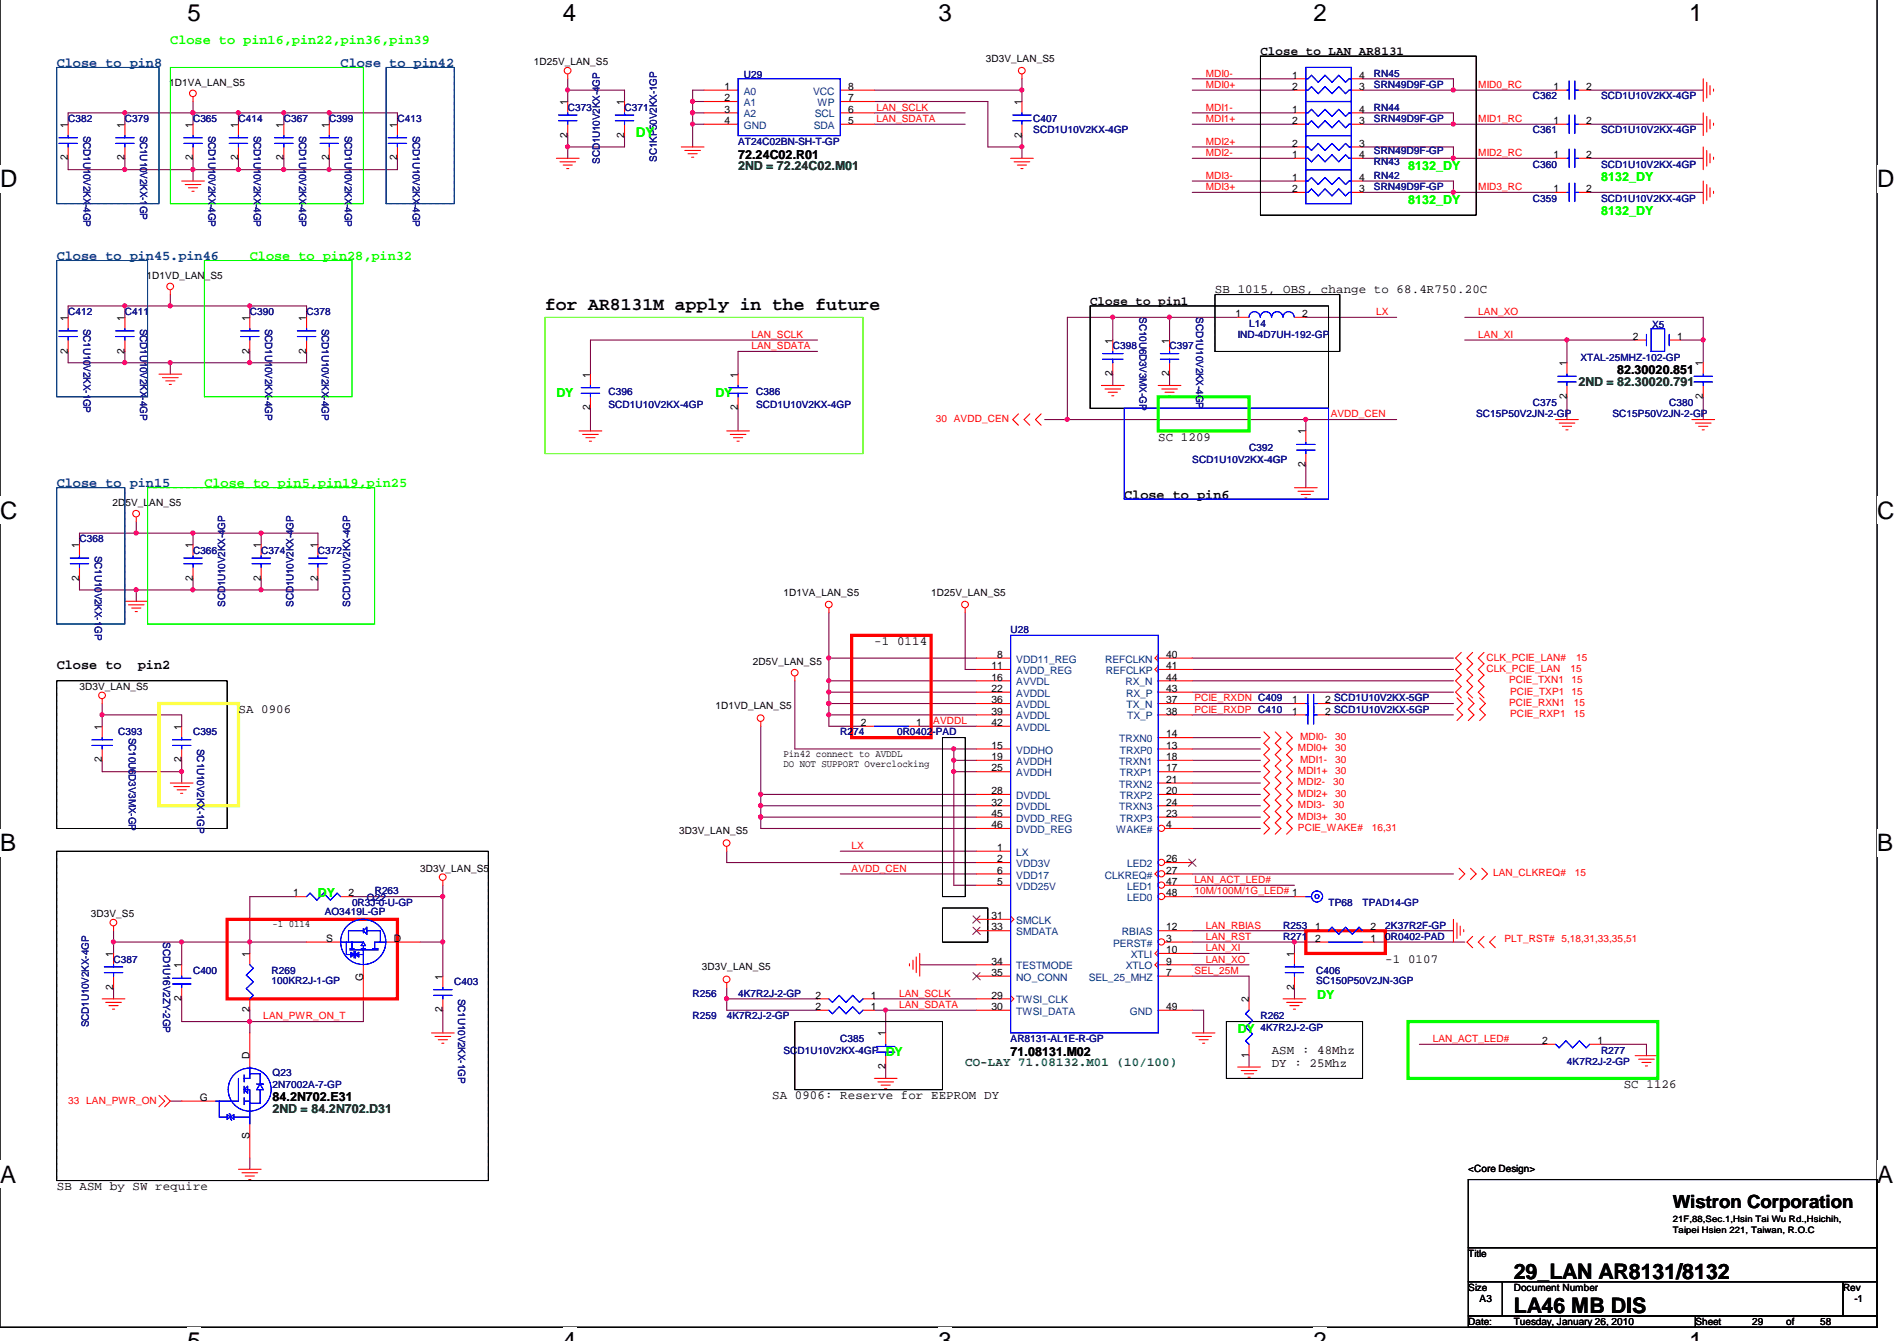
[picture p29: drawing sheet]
<svg xmlns="http://www.w3.org/2000/svg" width="297mm" height="210mm" viewBox="0 0 297 210" stroke-linecap="round" stroke-linejoin="round" font-family="sans-serif">
<defs><g id="words">
<g font-size="3.8">
<text x="29.4" y="3.3">5</text>
<text x="88.1" y="3.3">4</text>
<text x="146.9" y="3.3">3</text>
<text x="205.7" y="3.3">2</text>
<text x="264.5" y="3.3">1</text>
<text x="0" y="29.2">D</text>
<text x="293.9" y="29.2">D</text>
<text x="0" y="81.2">C</text>
<text x="293.9" y="81.2">C</text>
<text x="0" y="133.2">B</text>
<text x="293.9" y="133.2">B</text>
<text x="0" y="185.1">A</text>
<text x="293.9" y="185.1">A</text>
</g>
<g font-size="3.3">
<text x="237" y="200.2">29_LAN AR8131/8132</text>
<text x="237" y="205.5">LA46 MB DIS</text>
</g>
<g font-size="2.8">
<text x="85.3" y="48.5">for AR8131M apply in the future</text>
<text x="261.9" y="189">Wistron Corporation</text>
</g>
<g font-size="2.1" fill="#004080">
<text x="8.9" y="10.5">Close to pin8</text>
<text x="53.3" y="10.5">Close to pin42</text>
<text x="8.9" y="40.7">Close to pin45.pin46</text>
<text x="8.9" y="76.3">Close to pin15</text>
</g>
<g font-size="2.1" fill="#0f0">
<text x="26.7" y="7">Close to pin16,pin22,pin36,pin39</text>
<text x="99.6" y="21.4">DY</text>
<text x="39.1" y="40.7">Close to pin28,pin32</text>
<text x="32" y="76.3">Close to pin5,pin19,pin25</text>
</g>
<g font-size="2.1">
<text x="176" y="78.1">Close to pin6</text>
<text x="8.9" y="104.7">Close to</text>
<text x="21.6" y="104.7">pin2</text>
</g>
<g font-size="1.9">
<text x="197.4" y="8.6">Close to LAN_AR8131</text>
<text x="115.6" y="24.8">72.24C02.R01</text>
<text x="170.7" y="47.7">Close to pin1</text>
<text x="190.2" y="45.9">SB 1015, OBS, change to 68.4R750.20C</text>
<text x="253.2" y="58.6">82.30020.851</text>
<text x="181.4" y="69">SC 1209</text>
<text x="136.9" y="101">-1 0114</text>
<text x="37.3" y="111.6">SA 0906</text>
<text x="216.9" y="150.8">-1 0107</text>
<text x="158.2" y="165.3">71.08131.M02</text>
<text x="199.1" y="165">ASM : 48Mhz</text>
<text x="199.1" y="167.1">DY : 25Mhz</text>
<text x="42.7" y="172.4">84.2N702.E31</text>
<text x="120.9" y="172.1">SA 0906: Reserve for EEPROM DY</text>
<text x="254.3" y="170.3">SC 1126</text>
<text x="8.9" y="186.3">SB ASM by SW require</text>
</g>
<g font-size="1.9" fill="#008000">
<text x="115.6" y="26.6">2ND = 72.24C02.M01</text>
<text x="247.1" y="60.4">2ND = 82.30020.791</text>
<text x="151.1" y="166.8">CO-LAY 71.08132.M01 (10/100)</text>
<text x="42.7" y="174.2">2ND = 84.2N702.D31</text>
</g>
<g font-size="1.9" fill="#0f0">
<text x="220.5" y="26.6">8132_DY</text>
<text x="250.7" y="28.4">8132_DY</text>
<text x="220.5" y="31.9">8132_DY</text>
<text x="250.7" y="33.7">8132_DY</text>
<text x="87.1" y="62.2">DY</text>
<text x="112" y="62.2">DY</text>
<text x="49.8" y="140.4">DY</text>
<text x="193.8" y="161.7">DY</text>
<text x="206.2" y="156.4">DY</text>
<text x="138.7" y="165.3">DY</text>
</g>
<g font-size="1.6">
<text x="83.6" y="10.2">1D25V_LAN_S5</text>
<text x="154.3" y="9.7">3D3V_LAN_S5</text>
<text x="26.5" y="13.4">1D1VA_LAN_S5</text>
<text x="88.9" y="16.4" transform="rotate(-90 88.9 16.4)">1</text>
<text x="97.7" y="16.4" transform="rotate(-90 97.7 16.4)">1</text>
<text x="113.5" y="14.1">1</text>
<text x="113.5" y="15.8">2</text>
<text x="113.5" y="17.6">3</text>
<text x="132.8" y="17.6">6</text>
<text x="132.8" y="15.8">7</text>
<text x="132.8" y="14.1">8</text>
<text x="160" y="16.4" transform="rotate(-90 160 16.4)">1</text>
<text x="202.4" y="12.3">1</text>
<text x="202.4" y="14.1">2</text>
<text x="202.4" y="17.6">1</text>
<text x="212.8" y="14.1">3</text>
<text x="212.8" y="12.3">4</text>
<text x="212.8" y="17.6">4</text>
<text x="243.2" y="14.1">1</text>
<text x="248.4" y="14.1">2</text>
<text x="10.6" y="20" transform="rotate(-90 10.6 20)">1</text>
<text x="19.5" y="20" transform="rotate(-90 19.5 20)">1</text>
<text x="30.2" y="20" transform="rotate(-90 30.2 20)">1</text>
<text x="37.3" y="20" transform="rotate(-90 37.3 20)">1</text>
<text x="44.4" y="20" transform="rotate(-90 44.4 20)">1</text>
<text x="51.5" y="20" transform="rotate(-90 51.5 20)">1</text>
<text x="62.2" y="20" transform="rotate(-90 62.2 20)">1</text>
<text x="88.9" y="21.6" transform="rotate(-90 88.9 21.6)">2</text>
<text x="97.7" y="21.6" transform="rotate(-90 97.7 21.6)">2</text>
<text x="113.5" y="19.4">4</text>
<text x="132.8" y="19.4">5</text>
<text x="160" y="21.6" transform="rotate(-90 160 21.6)">2</text>
<text x="202.4" y="19.4">2</text>
<text x="202.4" y="23">2</text>
<text x="212.8" y="19.4">3</text>
<text x="212.8" y="23">3</text>
<text x="243.2" y="19.4">1</text>
<text x="248.4" y="19.4">2</text>
<text x="10.6" y="25.1" transform="rotate(-90 10.6 25.1)">2</text>
<text x="19.5" y="25.1" transform="rotate(-90 19.5 25.1)">2</text>
<text x="30.2" y="25.1" transform="rotate(-90 30.2 25.1)">2</text>
<text x="37.3" y="25.1" transform="rotate(-90 37.3 25.1)">2</text>
<text x="44.4" y="25.1" transform="rotate(-90 44.4 25.1)">2</text>
<text x="51.5" y="25.1" transform="rotate(-90 51.5 25.1)">2</text>
<text x="62.2" y="25.1" transform="rotate(-90 62.2 25.1)">2</text>
<text x="202.4" y="28.3">1</text>
<text x="202.4" y="24.7">1</text>
<text x="212.8" y="28.3">4</text>
<text x="212.8" y="24.7">4</text>
<text x="243.2" y="24.7">1</text>
<text x="248.4" y="24.7">2</text>
<text x="202.4" y="30.1">2</text>
<text x="212.8" y="30.1">3</text>
<text x="243.2" y="30.1">1</text>
<text x="248.4" y="30.1">2</text>
<text x="22.9" y="43.7">1D1VD_LAN_S5</text>
<text x="10.6" y="50.2" transform="rotate(-90 10.6 50.2)">1</text>
<text x="19.5" y="50.2" transform="rotate(-90 19.5 50.2)">1</text>
<text x="39.1" y="50.2" transform="rotate(-90 39.1 50.2)">1</text>
<text x="48" y="50.2" transform="rotate(-90 48 50.2)">1</text>
<text x="174.2" y="53.8" transform="rotate(-90 174.2 53.8)">1</text>
<text x="183.1" y="53.8" transform="rotate(-90 183.1 53.8)">1</text>
<text x="193.5" y="49.6">1</text>
<text x="203.9" y="49.6">2</text>
<text x="255.7" y="53.2">2</text>
<text x="262.6" y="53.2">1</text>
<text x="10.6" y="55.3" transform="rotate(-90 10.6 55.3)">2</text>
<text x="19.5" y="55.3" transform="rotate(-90 19.5 55.3)">2</text>
<text x="39.1" y="55.3" transform="rotate(-90 39.1 55.3)">2</text>
<text x="48" y="55.3" transform="rotate(-90 48 55.3)">2</text>
<text x="92.4" y="59.1" transform="rotate(-90 92.4 59.1)">1</text>
<text x="115.5" y="59.1" transform="rotate(-90 115.5 59.1)">1</text>
<text x="174.2" y="58.9" transform="rotate(-90 174.2 58.9)">2</text>
<text x="183.1" y="58.9" transform="rotate(-90 183.1 58.9)">2</text>
<text x="245.3" y="57.3" transform="rotate(-90 245.3 57.3)">1</text>
<text x="266.7" y="57.3" transform="rotate(-90 266.7 57.3)">1</text>
<text x="92.4" y="64.2" transform="rotate(-90 92.4 64.2)">2</text>
<text x="115.5" y="64.2" transform="rotate(-90 115.5 64.2)">2</text>
<text x="245.3" y="62.5" transform="rotate(-90 245.3 62.5)">2</text>
<text x="266.7" y="62.5" transform="rotate(-90 266.7 62.5)">2</text>
<text x="204.4" y="68" transform="rotate(-90 204.4 68)">1</text>
<text x="204.4" y="73.1" transform="rotate(-90 204.4 73.1)">2</text>
<text x="17.6" y="79.2">2D5V_LAN_S5</text>
<text x="12.4" y="85.8" transform="rotate(-90 12.4 85.8)">1</text>
<text x="30.2" y="85.8" transform="rotate(-90 30.2 85.8)">1</text>
<text x="40.9" y="85.8" transform="rotate(-90 40.9 85.8)">1</text>
<text x="49.7" y="85.8" transform="rotate(-90 49.7 85.8)">1</text>
<text x="12.4" y="90.9" transform="rotate(-90 12.4 90.9)">2</text>
<text x="30.2" y="90.9" transform="rotate(-90 30.2 90.9)">2</text>
<text x="40.9" y="90.9" transform="rotate(-90 40.9 90.9)">2</text>
<text x="49.7" y="90.9" transform="rotate(-90 49.7 90.9)">2</text>
<text x="122.7" y="93.2">1D1VA_LAN_S5</text>
<text x="145.8" y="93.2">1D25V_LAN_S5</text>
<text x="117.9" y="104.1">2D5V_LAN_S5</text>
<text x="155.2" y="104.7">11</text>
<text x="155.2" y="106.5">16</text>
<text x="156.1" y="103">8</text>
<text x="182.6" y="103">40</text>
<text x="182.6" y="104.7">41</text>
<text x="182.6" y="106.5">44</text>
<text x="12.4" y="108">3D3V_LAN_S5</text>
<text x="112" y="111">1D1VD_LAN_S5</text>
<text x="134.8" y="113.6">2</text>
<text x="143.5" y="113.6">1</text>
<text x="155.2" y="108.3">22</text>
<text x="155.2" y="110.1">36</text>
<text x="155.2" y="111.9">39</text>
<text x="155.2" y="113.6">42</text>
<text x="182.6" y="108.3">43</text>
<text x="182.6" y="110.1">37</text>
<text x="182.6" y="111.9">38</text>
<text x="202.4" y="110.1">1</text>
<text x="202.4" y="111.9">1</text>
<text x="207.5" y="110.1">2 SCD1U10V2KX-5GP</text>
<text x="207.5" y="111.9">2 SCD1U10V2KX</text>
<text x="16" y="119.4" transform="rotate(-90 16 119.4)">2</text>
<text x="16" y="114.2" transform="rotate(-90 16 114.2)">1</text>
<text x="28.4" y="119.4" transform="rotate(-90 28.4 119.4)">2</text>
<text x="28.4" y="114.2" transform="rotate(-90 28.4 114.2)">1</text>
<text x="122.7" y="118.5">Pin42 connect to AVDDL</text>
<text x="155.2" y="117.2">15</text>
<text x="155.2" y="119">19</text>
<text x="182.6" y="115.4">14</text>
<text x="182.6" y="117.2">13</text>
<text x="182.6" y="119">18</text>
<text x="122.7" y="120.1">DO NOT SUPPORT Overclocking</text>
<text x="155.2" y="120.7">25</text>
<text x="155.2" y="124.3">28</text>
<text x="182.6" y="120.7">17</text>
<text x="182.6" y="122.5">21</text>
<text x="182.6" y="124.3">20</text>
<text x="106.3" y="130.6">3D3V_LAN_S5</text>
<text x="155.2" y="126.1">32</text>
<text x="155.2" y="127.9">45</text>
<text x="155.2" y="129.6">46</text>
<text x="182.6" y="126.1">24</text>
<text x="182.6" y="127.9">23</text>
<text x="182.6" y="129.6">4</text>
<text x="65.8" y="136.5">3D3V_LAN_S5</text>
<text x="156.1" y="133.2">1</text>
<text x="156.1" y="135">2</text>
<text x="156.1" y="136.8">6</text>
<text x="182.6" y="135">26</text>
<text x="182.6" y="136.8">27</text>
<text x="14.2" y="143.6">3D3V_S5</text>
<text x="45.9" y="140.3">1</text>
<text x="54.6" y="140.3">2</text>
<text x="155.2" y="143.9">31</text>
<text x="156.1" y="138.5">5</text>
<text x="182.6" y="138.5">47</text>
<text x="182.6" y="140.3">48</text>
<text x="17.7" y="149.8" transform="rotate(-90 17.7 149.8)">1</text>
<text x="39.1" y="149.8" transform="rotate(-90 39.1 149.8)">1</text>
<text x="42.7" y="145.1">-1 0114</text>
<text x="51.1" y="147.4">S</text>
<text x="61.7" y="147.4">D</text>
<text x="155.2" y="145.6">33</text>
<text x="182.6" y="145.6">12</text>
<text x="182.6" y="147.4">3</text>
<text x="182.6" y="149.2">10</text>
<text x="202.6" y="149.8" transform="rotate(-90 202.6 149.8)">1</text>
<text x="205.9" y="145.6">1</text>
<text x="205.9" y="147.4">2</text>
<text x="214.6" y="145.6">2</text>
<text x="214.6" y="147.4">1</text>
<text x="17.7" y="154.9" transform="rotate(-90 17.7 154.9)">2</text>
<text x="28.4" y="151.6" transform="rotate(-90 28.4 151.6)">1</text>
<text x="56.9" y="153.5" transform="rotate(-90 56.9 153.5)">G</text>
<text x="69.3" y="153.3" transform="rotate(-90 69.3 153.3)">1</text>
<text x="109.9" y="151.9">3D3V_LAN_S5</text>
<text x="155.2" y="151">34</text>
<text x="155.2" y="152.8">35</text>
<text x="182.6" y="151">9</text>
<text x="182.6" y="152.8">7</text>
<text x="202.6" y="154.9" transform="rotate(-90 202.6 154.9)">2</text>
<text x="28.4" y="156.7" transform="rotate(-90 28.4 156.7)">2</text>
<text x="39.1" y="158.5" transform="rotate(-90 39.1 158.5)">2</text>
<text x="69.3" y="158.5" transform="rotate(-90 69.3 158.5)">2</text>
<text x="127.7" y="158.1">2</text>
<text x="127.7" y="156.3">2</text>
<text x="136.4" y="158.1">1</text>
<text x="136.4" y="156.3">1</text>
<text x="155.2" y="156.3">29</text>
<text x="155.2" y="158.1">30</text>
<text x="182.6" y="158.1">49</text>
<text x="195.5" y="156.9" transform="rotate(-90 195.5 156.9)">2</text>
<text x="39.1" y="165.8" transform="rotate(-90 39.1 165.8)">D</text>
<text x="138.6" y="167.4" transform="rotate(-90 138.6 167.4)">2</text>
<text x="138.6" y="162.2" transform="rotate(-90 138.6 162.2)">1</text>
<text x="195.5" y="165.6" transform="rotate(-90 195.5 165.6)">1</text>
<text x="241.5" y="163.4">2</text>
<text x="250.1" y="163.4">1</text>
<text x="31.3" y="172.3">G</text>
<text x="39.1" y="178.2" transform="rotate(-90 39.1 178.2)">S</text>
<text x="229.9" y="183.4">&lt;Core Design&gt;</text>
<text x="229.9" y="196.7">Title</text>
<text x="229.9" y="202.1">Size</text>
<text x="231.7" y="203.8">A3</text>
<text x="237" y="202.1">Document Number</text>
<text x="288.6" y="202.1">Rev</text>
<text x="290.4" y="203.8">-1</text>
<text x="229.9" y="207.4">Date:</text>
<text x="237" y="207.4">Tuesday, January 26, 2010</text>
<text x="265.5" y="207.4">Sheet</text>
<text x="274.4" y="207.4">29</text>
<text x="279.7" y="207.4">of</text>
<text x="285" y="207.4">58</text>
</g>
<g font-size="1.6" fill="#f00">
<text x="188.8" y="12">MDI0-</text>
<text x="137.2" y="17.3">LAN_SCLK</text>
<text x="188.8" y="13.8">MDI0+</text>
<text x="188.8" y="17.3">MDI1-</text>
<text x="231.5" y="13.8">MID0_RC</text>
<text x="137.2" y="19.1">LAN_SDATA</text>
<text x="188.8" y="19.1">MDI1+</text>
<text x="188.8" y="22.7">MDI2+</text>
<text x="231.5" y="19.1">MID1_RC</text>
<text x="188.8" y="29.8">MDI3+</text>
<text x="188.8" y="28">MDI3-</text>
<text x="188.8" y="24.4">MDI2-</text>
<text x="231.5" y="24.4">MID2_RC</text>
<text x="231.5" y="29.8">MID3_RC</text>
<text x="117.7" y="52.9">LAN_SCLK</text>
<text x="215.5" y="49.3">LX</text>
<text x="231.5" y="49.3">LAN_XO</text>
<text x="231.5" y="52.9">LAN_XI</text>
<text x="117.7" y="54.7">LAN_SDATA</text>
<text x="208.4" y="65.3">AVDD_CEN</text>
<text x="146.5" y="66.1">30 AVDD_CEN</text>
<text x="232.7" y="105.2">CLK_PCIE_LAN</text>
<text x="232.7" y="103.4">CLK_PCIE_LAN#</text>
<text x="236.3" y="106.9">PCIE_TXN1</text>
<text x="245.9" y="105.2">15</text>
<text x="246.1" y="106.9">15</text>
<text x="246.8" y="103.4">15</text>
<text x="146.1" y="113.3">AVDDL</text>
<text x="187" y="109.8">PCIE_RXDN C409</text>
<text x="187" y="111.6">PCIE_RXDP C410</text>
<text x="236.3" y="110.5">PCIE_RXN1</text>
<text x="236.5" y="108.7">PCIE_TXP1</text>
<text x="236.5" y="112.3">PCIE_RXP1</text>
<text x="246.1" y="108.7">15</text>
<text x="246.4" y="110.5">15</text>
<text x="246.4" y="112.3">15</text>
<text x="203.2" y="117.6">MDI0+</text>
<text x="203.6" y="115.8">MDI0-</text>
<text x="203.6" y="119.4">MDI1-</text>
<text x="209.1" y="117.6">30</text>
<text x="209.1" y="115.8">30</text>
<text x="209.1" y="119.4">30</text>
<text x="203.2" y="124.7">MDI2+</text>
<text x="203.2" y="123">MDI2-</text>
<text x="203.2" y="121.2">MDI1+</text>
<text x="208.8" y="123">30</text>
<text x="209.1" y="124.7">30</text>
<text x="209.1" y="121.2">30</text>
<text x="203.2" y="128.3">MDI3+</text>
<text x="203.2" y="126.5">MDI3-</text>
<text x="203.2" y="130.1">PCIE_WAKE#</text>
<text x="208.7" y="126.5">30</text>
<text x="209.1" y="128.3">30</text>
<text x="214.8" y="130.1">16,31</text>
<text x="133.3" y="136.5">AVDD_CEN</text>
<text x="133.3" y="132.9">LX</text>
<text x="233.8" y="137.2">LAN_CLKREQ#</text>
<text x="246.6" y="137.2">15</text>
<text x="187" y="138.2">LAN_ACT_LED#</text>
<text x="187" y="140">10M/100M/1G_LED# 1</text>
<text x="188.8" y="145.3">LAN_RBIAS</text>
<text x="188.8" y="147.1">LAN_RST</text>
<text x="188.8" y="148.9">LAN_XI</text>
<text x="235.6" y="147.5">PLT_RST# 5,18,31,33,35,51</text>
<text x="187" y="152.5">SEL_25M</text>
<text x="188.8" y="150.7">LAN_XO</text>
<text x="41.2" y="159.6">LAN_PWR_ON_T</text>
<text x="140.8" y="157.8">LAN_SDATA</text>
<text x="140.8" y="156">LAN_SCLK</text>
<text x="224.4" y="163.1">LAN_ACT_LED#</text>
<text x="10.7" y="172.7">33 LAN_PWR_ON</text>
</g>
<g font-size="1.6" fill="#000080">
<text x="215.1" y="12">RN45</text>
<text x="88.9" y="17.3">C373</text>
<text x="97.8" y="17.3">C371</text>
<text x="116.5" y="12.2">U29</text>
<text x="215.1" y="13.8">SRN49D9F-GP</text>
<text x="215.1" y="17.3">RN44</text>
<text x="240" y="15.6">C362</text>
<text x="250.7" y="15.6">SCD1U10V2KX-4GP</text>
<text x="250.7" y="15.6">SCD1U10V2KX</text>
<text x="10.7" y="19.1">C382</text>
<text x="13.1" y="21.2" transform="rotate(90 13.1 21.2)">SCD1U10V2KX</text>
<text x="19.6" y="19.1">C379</text>
<text x="22" y="21.2" transform="rotate(90 22 21.2)">SC1U10V2KX-1</text>
<text x="30.2" y="19.1">C365</text>
<text x="32.6" y="21.2" transform="rotate(90 32.6 21.2)">SCD1U10V2KX</text>
<text x="37.3" y="19.1">C414</text>
<text x="39.8" y="21.2" transform="rotate(90 39.8 21.2)">SCD1U10V2KX</text>
<text x="44.4" y="19.1">C367</text>
<text x="46.9" y="21.2" transform="rotate(90 46.9 21.2)">SCD1U10V2KX</text>
<text x="51.6" y="19.1">C399</text>
<text x="54" y="21.2" transform="rotate(90 54 21.2)">SCD1U10V2KX</text>
<text x="62.2" y="19.1">C413</text>
<text x="64.6" y="21.2" transform="rotate(90 64.6 21.2)">SCD1U10V2KX</text>
<text x="115.6" y="22.7">AT24C02BN-SH-T-GP</text>
<text x="161.8" y="19.1">C407</text>
<text x="161.8" y="20.9">SCD1U10V2KX-4GP</text>
<text x="215.1" y="19.1">SRN49D9F-GP</text>
<text x="240" y="20.9">C361</text>
<text x="250.7" y="20.9">SCD1U10V2KX-4GP</text>
<text x="250.7" y="20.9">SCD1U10V2KX</text>
<text x="93.9" y="25.7" transform="rotate(-90 93.9 25.7)">SCD1U10V2KX-4GP</text>
<text x="102.8" y="25.3" transform="rotate(-90 102.8 25.3)">SC1KP50V2KX-1GP</text>
<text x="215.1" y="28">RN42</text>
<text x="215.1" y="29.8">SRN49D9F-GP</text>
<text x="215.1" y="25.9">RN43</text>
<text x="215.1" y="24.1">SRN49D9F-GP</text>
<text x="240" y="26.2">C360</text>
<text x="250.7" y="26.2">SCD1U10V2KX-4GP</text>
<text x="13.1" y="32" transform="rotate(90 13.1 32)">-4GP</text>
<text x="22" y="32.2" transform="rotate(90 22 32.2)">GP</text>
<text x="32.6" y="32" transform="rotate(90 32.6 32)">-4GP</text>
<text x="39.8" y="32" transform="rotate(90 39.8 32)">-4GP</text>
<text x="46.9" y="32" transform="rotate(90 46.9 32)">-4GP</text>
<text x="54" y="32" transform="rotate(90 54 32)">-4GP</text>
<text x="64.6" y="32" transform="rotate(90 64.6 32)">-4GP</text>
<text x="240" y="31.6">C359</text>
<text x="250.7" y="31.6">SCD1U10V2KX-4GP</text>
<text x="10.7" y="49.3">C412</text>
<text x="13.1" y="51.4" transform="rotate(90 13.1 51.4)">SC1U10V2KX-1</text>
<text x="19.6" y="49.3">C411</text>
<text x="22" y="51.4" transform="rotate(90 22 51.4)">SCD1U10V2KX</text>
<text x="39.1" y="49.3">C390</text>
<text x="41.5" y="51.4" transform="rotate(90 41.5 51.4)">SCD1U10V2KX</text>
<text x="48" y="49.3">C378</text>
<text x="50.4" y="51.4" transform="rotate(90 50.4 51.4)">SCD1U10V2KX</text>
<text x="178.4" y="49.7" transform="rotate(90 178.4 49.7)">SC10U6D3V3MX-GP</text>
<text x="187.3" y="49.7" transform="rotate(90 187.3 49.7)">SCD1U10V2KX-4GP</text>
<text x="193.8" y="52.9">IND-4D7UH-192-GP</text>
<text x="195.6" y="51.1">L14</text>
<text x="258.7" y="51.3">X5</text>
<text x="174.2" y="54.7">C398</text>
<text x="183.1" y="54.7">C397</text>
<text x="247.5" y="56.4">XTAL-25MHZ-102-GP</text>
<text x="13.1" y="62.4" transform="rotate(90 13.1 62.4)">GP</text>
<text x="22" y="62.2" transform="rotate(90 22 62.2)">-4GP</text>
<text x="41.5" y="62.2" transform="rotate(90 41.5 62.2)">-4GP</text>
<text x="50.4" y="62.2" transform="rotate(90 50.4 62.2)">-4GP</text>
<text x="95.3" y="61.8">C396</text>
<text x="95.3" y="63.9">SCD1U10V2KX-4GP</text>
<text x="118.4" y="61.8">C386</text>
<text x="118.4" y="63.9">SCD1U10V2KX-4GP</text>
<text x="231.1" y="65.3">SC15P50V2JN-2-GP</text>
<text x="240" y="63.6">C375</text>
<text x="252.5" y="65.3">SC15P50V2JN-2-GP</text>
<text x="261.4" y="63.6">C380</text>
<text x="195.6" y="70.7">C392</text>
<text x="186.7" y="72.4">SCD1U10V2KX-4GP</text>
<text x="12.4" y="84.9">C368</text>
<text x="14.9" y="87" transform="rotate(90 14.9 87)">SC1U10V2KX-1</text>
<text x="30.2" y="86.7">C366</text>
<text x="40.9" y="86.7">C374</text>
<text x="49.8" y="86.7">C372</text>
<text x="35.3" y="95" transform="rotate(-90 35.3 95)">SCD1U10V2KX-4GP</text>
<text x="45.9" y="95" transform="rotate(-90 45.9 95)">SCD1U10V2KX-4GP</text>
<text x="54.8" y="95" transform="rotate(-90 54.8 95)">SCD1U10V2KX-4GP</text>
<text x="14.9" y="98" transform="rotate(90 14.9 98)">GP</text>
<text x="158.2" y="99.1">U28</text>
<text x="208.9" y="109.8">SCD1U10V2KX</text>
<text x="208.9" y="111.6">SCD1U10V2KX-5GP</text>
<text x="18.5" y="115.1">C393</text>
<text x="20.2" y="115.5" transform="rotate(90 20.2 115.5)">SC10U6D3V3MX-GP</text>
<text x="30.2" y="115.1">C395</text>
<text x="30.9" y="117.2" transform="rotate(90 30.9 117.2)">SC1U10V2KX-1GP</text>
<text x="131.6" y="115.1">R274</text>
<text x="140.5" y="115.1">0R0402</text>
<text x="146" y="115.1">-PAD</text>
<text x="50.8" y="143.2">AO3419L-GP</text>
<text x="55.1" y="141.8">0R3J-0-U-GP</text>
<text x="57.4" y="141.1">Q22</text>
<text x="58.7" y="140">R263</text>
<text x="208" y="141.8">TP68</text>
<text x="213.4" y="141.8">TPAD14-GP</text>
<text x="25.5" y="147.5" transform="rotate(90 25.5 147.5)">SCD1U16V2ZY-2GP</text>
<text x="200.9" y="145.3">R253</text>
<text x="200.9" y="147.1">R271</text>
<text x="216.9" y="145.3">2K37R2F-GP</text>
<text x="216.9" y="147.1">0R0402-PAD</text>
<text x="17.8" y="150.7">C387</text>
<text x="30.2" y="152.5">C400</text>
<text x="42.5" y="152.5">R269</text>
<text x="42.5" y="154.1">100KR2J-1-GP</text>
<text x="71.1" y="154.2">C403</text>
<text x="206.1" y="152.5">C406</text>
<text x="206.1" y="154.1">SC150P50V2JN-3GP</text>
<text x="13.9" y="160.8" transform="rotate(-90 13.9 160.8)">SCD1U10V2KX-4GP</text>
<text x="71.8" y="156.4" transform="rotate(90 71.8 156.4)">SC1U10V2KX-1GP</text>
<text x="108.5" y="159.6">R259</text>
<text x="108.5" y="156">R256</text>
<text x="113.8" y="159.6">4K7R2J-2-GP</text>
<text x="115.6" y="156">4K7R2J-2-GP</text>
<text x="197.4" y="159.6">R262</text>
<text x="197.4" y="161.3">4K7R2J-2-GP</text>
<text x="122.7" y="164.9">SCD1U10V2KX-4GP</text>
<text x="131.6" y="163.1">C385</text>
<text x="158.2" y="163.1">AR8131-AL1E-R-GP</text>
<text x="245.4" y="166.7">4K7R2J-2-GP</text>
<text x="250.7" y="164.9">R277</text>
<text x="42.7" y="168.5">Q23</text>
<text x="42.7" y="170.2">2N7002A-7-GP</text>
</g>
<g font-size="1.6" fill="#004080">
<text x="116.5" y="14.8">A0</text>
<text x="116.5" y="16.6">A1</text>
<text x="127.3" y="14.8">VCC</text>
<text x="128" y="16.6">WP</text>
<text x="116.5" y="18.4">A2</text>
<text x="116.5" y="20.2">GND</text>
<text x="127.4" y="20.2">SDA</text>
<text x="127.6" y="18.4">SCL</text>
<text x="159.1" y="103.7">VDD11_REG</text>
<text x="159.1" y="105.5">AVDD_REG</text>
<text x="159.1" y="107.3">AVVDL</text>
<text x="173.1" y="103.7">REFCLKN</text>
<text x="173.1" y="105.5">REFCLKP</text>
<text x="176.2" y="107.3">RX_N</text>
<text x="159.1" y="109.1">AVDDL</text>
<text x="159.1" y="110.8">AVDDL</text>
<text x="159.1" y="112.6">AVDDL</text>
<text x="176.3" y="109.1">RX_P</text>
<text x="176.4" y="110.8">TX_N</text>
<text x="176.5" y="112.6">TX_P</text>
<text x="159.1" y="118">VDDHO</text>
<text x="159.1" y="119.7">AVDDH</text>
<text x="159.1" y="114.4">AVDDL</text>
<text x="175.3" y="116.2">TRXN0</text>
<text x="175.3" y="119.7">TRXN1</text>
<text x="175.3" y="118">TRXP0</text>
<text x="159.1" y="121.5">AVDDH</text>
<text x="159.1" y="125.1">DVDDL</text>
<text x="175.3" y="123.3">TRXN2</text>
<text x="175.3" y="121.5">TRXP1</text>
<text x="175.3" y="125.1">TRXP2</text>
<text x="159.1" y="126.8">DVDDL</text>
<text x="159.1" y="128.6">DVDD_REG</text>
<text x="159.1" y="130.4">DVDD_REG</text>
<text x="174.8" y="130.4">WAKE#</text>
<text x="175.3" y="126.8">TRXN3</text>
<text x="175.3" y="128.6">TRXP3</text>
<text x="159.1" y="134">LX</text>
<text x="159.1" y="135.7">VDD3V</text>
<text x="159.1" y="137.5">VDD17</text>
<text x="173" y="137.5">CLKREQ#</text>
<text x="176.5" y="135.7">LED2</text>
<text x="159.1" y="139.3">VDD25V</text>
<text x="176.5" y="139.3">LED1</text>
<text x="176.5" y="141.1">LED0</text>
<text x="159.1" y="144.6">SMCLK</text>
<text x="159.1" y="146.4">SMDATA</text>
<text x="174.3" y="148.2">PERST#</text>
<text x="175.7" y="146.4">RBIAS</text>
<text x="177.1" y="150">XTLI</text>
<text x="159.1" y="151.7">TESTMODE</text>
<text x="159.1" y="153.5">NO_CONN</text>
<text x="170.5" y="153.5">SEL_25_MHZ</text>
<text x="176.3" y="151.7">XTLO</text>
<text x="159.1" y="157.1">TWSI_CLK</text>
<text x="159.1" y="158.8">TWSI_DATA</text>
<text x="176.9" y="158.8">GND</text>
</g>
<g font-size="1.4">
<text x="261.9" y="191.3">21F,88,Sec.1,Hsin Tai Wu Rd.,Hsichih,</text>
<text x="261.9" y="193.1">Taipei Hsien 221, Taiwan, R.O.C</text>
</g>
</g></defs>
<path d="M0 -.1v207.8h293.9v-207.8" fill="none" stroke="#000" stroke-width=".17"/>
<g fill="#fff">
<path d="M29.4 -.1h2.1v4.2h-2.1z"/>
<path d="M29.4 207.7h2.1v2.2h-2.1z"/>
<path d="M88.1 -.1h2.2v4.2h-2.2z"/>
<path d="M88.1 207.7h2.2v2.2h-2.2z"/>
<path d="M146.9 -.1h2.2v4.2h-2.2z"/>
<path d="M146.9 207.7h2.2v2.2h-2.2z"/>
<path d="M205.7 -.1h2.1v4.2h-2.1z"/>
<path d="M205.7 207.7h2.1v2.2h-2.1z"/>
<path d="M264.5 -.1h2.1v4.2h-2.1z"/>
<path d="M264.5 207.7h2.1v2.2h-2.1z"/>
<path d="M0 25.8h2.8v4.3h-2.8z"/>
<path d="M293.9 25.8h2.8v4.3h-2.8z"/>
<path d="M0 77.8h2.8v4.2h-2.8z"/>
<path d="M293.9 77.8h2.8v4.2h-2.8z"/>
<path d="M0 129.8h2.5v4.2h-2.5z"/>
<path d="M293.9 129.8h2.6v4.2h-2.6z"/>
<path d="M0 181.7h2.5v4.2h-2.5z"/>
<path d="M293.9 181.7h2.6v4.2h-2.6z"/>
</g>
<g fill="none" stroke="#800040" stroke-width=".17">
<path d="M10.7 19.4v-1.7h51.5v1.7M19.6 17.7v1.7M30.2 15.9v3.5M37.3 17.7v1.7M44.4 17.7v1.7M51.6 17.7v1.7M88.9 14.1h8.9v1.8M88.9 12.3v3.6M108.5 17.7h1.7M108.5 15.9h1.7M108.5 19.4h1.7M110.2 14.1h-1.7v8.9"/>
<path d="M136.9 17.7h14.2M136.9 14.1h23.1M136.9 15.9h17.8v7.1h5.3M136.9 19.4h14.2M160 12.3v3.6M186.7 17.7h16M186.7 14.1h16M186.7 19.4h16M186.7 12.3h16M213.4 17.7h14.2v1.7M213.4 14.1h30.2M213.4 19.4h30.2"/>
<path d="M213.4 12.3h14.2v1.8M248.9 14.1h17.8M248.9 19.4h17.8M10.7 24.8v1.8h51.5v-1.8M19.6 24.8v1.8M30.2 24.8v3.5M37.3 24.8v1.8M44.4 24.8v1.8M51.6 24.8v1.8M88.9 21.2v3.6M97.8 21.2v1.8h-8.9M160 21.2v3.6"/>
<path d="M186.7 23h16M186.7 28.3h16M186.7 24.8h16M186.7 30.1h16M213.4 23h14.2v1.8M213.4 28.3h14.2v1.8M213.4 24.8h30.2M213.4 30.1h30.2M248.9 24.8h17.8M248.9 30.1h17.8M10.7 55v1.8h37.3v-1.8M10.7 49.7v-1.8h37.3v1.8"/>
<path d="M19.6 47.9v1.8M19.6 55v1.8M26.7 46.1v1.8M26.7 56.8v1.8M39.1 47.9v1.8M39.1 55v1.8M128 53.2h-35.5v5.4M128 55h-12.4v3.6M174.2 49.7v3.5M174.2 58.6v1.7M183.1 49.7v3.5M183.1 58.6v1.7"/>
<path d="M193.8 49.7h-26.7v16M204.5 49.7h14.2M229.4 49.7h37.3v7.1M229.4 53.2h26.6M245.4 53.2v3.6M263.1 53.2h3.6M92.5 63.9v3.6M115.6 63.9v3.6M163.6 65.7h55.1M204.5 65.7v1.8M204.5 72.8v3.5M245.4 62.1v3.6"/>
<path d="M266.7 62.1v3.6M12.4 90.6v1.7h37.4v-1.7M12.4 85.2v-1.7h37.4v1.7M21.3 81.7v1.8M21.3 92.3v1.8M30.2 83.5v1.7M30.2 90.6v1.7M40.9 83.5v1.7M40.9 90.6v1.7M129.8 95.9v17.8h5.3M151.1 95.9v8.9h1.8M16 111.9h12.4v1.8"/>
<path d="M16 119v1.8h12.4M16 110.1v3.6M28.4 119v3.6M119.1 113.7v16h33.8M124.5 106.6v10.6h28.4M129.8 110.1h23.1M129.8 106.6h23.1M129.8 111.9h23.1M129.8 108.3h23.1M129.8 103h23.1M144 113.7h8.9M149.4 117.2v21.4h3.5"/>
<path d="M149.4 119h3.5M186.7 117.2h10.7M186.7 110.1h16M186.7 115.5h10.7M186.7 106.6h40.9M186.7 119h10.7M186.7 111.9h16M186.7 108.3h40.9M186.7 103h40.9M186.7 104.8h40.9M208 110.1h19.6M208 111.9h19.6"/>
<path d="M69.3 138.6v14.2M113.8 133.2v1.8h39.1M119.1 126.1h33.8M119.1 127.9h33.8M119.1 124.3h33.8M131.6 136.8h21.3M131.6 133.2h21.3M149.4 120.8h3.5M186.7 129.7h10.7M186.7 126.1h10.7M186.7 127.9h10.7M186.7 124.3h10.7"/>
<path d="M186.7 136.8h40.9M186.7 122.6h10.7M186.7 120.8h10.7M186.7 138.6h16M17.8 147.5h30.2M17.8 145.7v3.5M17.8 154.6v1.8M28.4 147.5v3.5M28.4 156.4v3.5h28.5v-3.5M39.1 158.1v3.6M46.2 140.3h-7.1v8.9M55.1 140.3h14.2"/>
<path d="M65.8 147.5h3.5M69.3 158.1v3.6M113.8 154.6v3.5h14.2M113.8 156.4h14.2M136.9 158.1h16M136.9 156.4h16M138.7 158.1v3.6M144 151h8.9M186.7 145.7h19.5M186.7 158.1h1.8v3.6M186.7 147.5h19.5M186.7 152.8h8.9v3.6"/>
<path d="M186.7 151h8.9M186.7 149.2h8.9M186.7 140.3h16M202.7 147.5v1.7M202.7 154.6v1.8M215.1 145.7h12.5M215.1 147.5h14.3M26.7 172.4h1.7M138.7 167v1.8M195.6 165.2v1.8M222.2 163.5h19.6M250.7 163.5h7.1v1.7"/>
<path d="M39.1 181.2v1.8"/>
</g>
<g fill="#f0f" stroke="#f0f" stroke-width=".17">
<circle cx="37.3" cy="17.6" r=".32"/>
<circle cx="119.1" cy="126.1" r=".32"/>
<circle cx="119.1" cy="127.9" r=".32"/>
<circle cx="119.1" cy="124.3" r=".32"/>
<circle cx="160" cy="14.1" r=".32"/>
<circle cx="160" cy="23" r=".32"/>
<circle cx="108.4" cy="15.9" r=".32"/>
<circle cx="108.4" cy="19.4" r=".32"/>
<circle cx="108.4" cy="17.6" r=".32"/>
<circle cx="51.5" cy="26.5" r=".32"/>
<circle cx="44.4" cy="26.5" r=".32"/>
<circle cx="51.5" cy="17.6" r=".32"/>
<circle cx="138.7" cy="158.1" r=".32"/>
<circle cx="39.1" cy="47.9" r=".32"/>
<circle cx="39.1" cy="56.8" r=".32"/>
<circle cx="202.7" cy="147.4" r=".32"/>
<circle cx="30.2" cy="17.6" r=".32"/>
<circle cx="174.2" cy="49.6" r=".32"/>
<circle cx="40.9" cy="83.4" r=".32"/>
<circle cx="40.9" cy="92.3" r=".32"/>
<circle cx="21.3" cy="83.4" r=".32"/>
<circle cx="30.2" cy="83.4" r=".32"/>
<circle cx="30.2" cy="92.3" r=".32"/>
<circle cx="21.3" cy="92.3" r=".32"/>
<circle cx="26.6" cy="47.9" r=".32"/>
<circle cx="26.6" cy="56.8" r=".32"/>
<circle cx="149.3" cy="120.8" r=".32"/>
<circle cx="88.9" cy="14.1" r=".32"/>
<circle cx="88.9" cy="23" r=".32"/>
<circle cx="149.3" cy="119" r=".32"/>
<circle cx="149.3" cy="117.2" r=".32"/>
<circle cx="129.8" cy="111.9" r=".32"/>
<circle cx="129.8" cy="108.3" r=".32"/>
<circle cx="129.8" cy="110.1" r=".32"/>
<circle cx="37.3" cy="26.5" r=".32"/>
<circle cx="30.2" cy="26.5" r=".32"/>
<circle cx="16" cy="111.9" r=".32"/>
<circle cx="28.4" cy="120.8" r=".32"/>
<circle cx="183.1" cy="49.6" r=".32"/>
<circle cx="129.8" cy="106.5" r=".32"/>
<circle cx="266.7" cy="53.2" r=".32"/>
<circle cx="245.3" cy="53.2" r=".32"/>
<circle cx="167.1" cy="65.6" r=".32"/>
<circle cx="129.8" cy="103" r=".32"/>
<circle cx="44.4" cy="17.6" r=".32"/>
<circle cx="28.4" cy="147.4" r=".32"/>
<circle cx="17.8" cy="147.4" r=".32"/>
<circle cx="39.1" cy="159.9" r=".32"/>
<circle cx="39.1" cy="147.4" r=".32"/>
<circle cx="69.3" cy="147.4" r=".32"/>
<circle cx="69.3" cy="140.3" r=".32"/>
<circle cx="204.4" cy="65.6" r=".32"/>
<circle cx="19.5" cy="17.6" r=".32"/>
<circle cx="19.5" cy="26.5" r=".32"/>
<circle cx="227.6" cy="14.1" r=".32"/>
<circle cx="227.6" cy="19.4" r=".32"/>
<circle cx="227.6" cy="24.8" r=".32"/>
<circle cx="227.6" cy="30.1" r=".32"/>
<circle cx="19.5" cy="56.8" r=".32"/>
<circle cx="19.5" cy="47.9" r=".32"/>
<circle cx="113.8" cy="156.3" r=".32"/>
</g>
<g fill="none" stroke="#f00" stroke-width=".17">
<path d="M10.7 19.4v1.8M30.2 15.2v.7M30.2 19.4v1.8M37.3 19.4v1.8M44.4 19.4v1.8M51.6 19.4v1.8M88.9 11.6v.7M110.2 14.1h5.4M110.2 15.9h5.4M110.2 17.7h5.4M110.2 19.4h5.4M131.6 14.1h5.3"/>
<path d="M131.6 15.9h5.3M131.6 17.7h5.3M131.6 19.4h5.3M160 11.6v.7M160 15.9v1.8M160 19.4v1.8M243.6 19.4h1.8M247.1 19.4h1.8M266.7 12.3v3.6M266.7 17.7v3.5M267.3 12.9v2.4M267.3 18.2v2.5"/>
<path d="M267.8 13.4v1.4M267.8 18.7v1.5M268.3 13.9v.4M268.3 19.3v.3M10.7 23v1.8M28.4 28.3h3.6M29 28.9h2.5M29.5 29.4h1.4M30.1 29.9h.3M30.2 23v1.8M37.3 23v1.8M44.4 23v1.8"/>
<path d="M51.6 23v1.8M87.1 24.8h3.6M87.7 25.3h2.4M88.2 25.8h1.4M88.7 26.4h.4M106.7 23h3.5M107.2 23.6h2.5M107.7 24.1h1.5M108.3 24.6h.3M158.2 24.8h3.6M158.8 25.3h2.4M159.3 25.8h1.4"/>
<path d="M159.9 26.4h.3M202.7 28.3h1.8M202.7 30.1h1.8M211.6 28.3h1.8M211.6 30.1h1.8M266.7 23v3.6M266.7 28.3v3.6M267.3 23.6v2.4M267.3 28.9v2.4M267.8 24.1v1.4M267.8 29.4v1.4M268.3 24.6v.3"/>
<path d="M268.3 29.9v.4M24.9 58.6h3.5M25.4 59.1h2.5M26 59.6h1.4M26.7 45.4v.7M92.5 58.6v1.7M183.1 53.2v1.8M183.1 56.8v1.8M193.8 49.7h1.8M202.7 49.7h1.8M245.4 56.8v1.8M266.7 56.8v1.8"/>
<path d="M26.5 60.2h.3M90.7 67.5h3.5M91.2 68h2.5M91.7 68.5h1.5M92.3 69.1h.3M92.5 62.1v1.8M113.8 67.5h3.5M114.3 68h2.5M114.9 68.5h1.4M115.4 69.1h.3M159.5 64.8l-.9 .9 .9 .9M161.2 64.8l-.8 .9 .8 .9"/>
<path d="M163 64.8l-.9 .9 .9 .9M172.5 60.3h3.5M173 60.9h2.5M173.5 61.4h1.5M174.1 61.9h.3M181.4 60.3h3.5M181.9 60.9h2.5M182.4 61.4h1.5M183 61.9h.3M202.7 76.3h3.5M203.2 76.9h2.5M203.8 77.4h1.4"/>
<path d="M204.3 77.9h.3M243.6 65.7h3.5M244.1 66.2h2.5M244.6 66.7h1.5M245.2 67.3h.3M245.4 60.3v1.8M264.9 65.7h3.6M265.5 66.2h2.4M266 66.7h1.4M266.5 67.3h.4M266.7 60.3v1.8M19.6 94.1h3.5"/>
<path d="M20.1 94.7h2.5M20.6 95.2h1.5M21.2 95.7h.3M21.3 81v.7M129.8 95.2v.7M151.1 95.2v.7M16 109.4v.7M28.4 113.7v1.8M28.4 117.2v1.8M119.1 113v.7M124.5 105.8v.8M197.9 114.6l.9 .9-.9 .8 .9 .9-.9 .9 .9 .9-.9 .9 .9 .9-.9 .9 .9 .9-.9 .9 .9 .8-.9 .9 .9 .9-.9 .9 .9 .9-.9 .9 .9 .9-.9 .9"/>
<path d="M199.7 114.6l.9 .9-.9 .8 .9 .9-.9 .9 .9 .9-.9 .9 .9 .9-.9 .9 .9 .9-.9 .9 .9 .8-.9 .9 .9 .9-.9 .9 .9 .9-.9 .9 .9 .9-.9 .9M201.5 114.6l.9 .9-.9 .8 .9 .9-.9 .9 .9 .9-.9 .9 .9 .9-.9 .9 .9 .9-.9 .9 .9 .8-.9 .9 .9 .9-.9 .9 .9 .9-.9 .9 .9 .9-.9 .9M228.1 109.2l.9 .9-.9 .9 .9 .9-.9 .9M228.8 102.1l-.9 .9 .9 .9-.9 .9 .9 .9-.9 .9 .9 .9-.9 .8 .9 .9M229.9 109.2l.9 .9-.9 .9 .9 .9-.9 .9M230.6 102.1l-.9 .9 .9 .9-.9 .9 .9 .9-.9 .9 .9 .9-.9 .8 .9 .9M231.7 109.2l.9 .9-.9 .9 .9 .9-.9 .9M232.4 102.1l-.9 .9 .9 .9-.9 .9 .9 .9-.9 .9 .9 .9-.9 .8 .9 .9M26.7 122.6h3.5M27.2 123.1h2.5M27.7 123.6h1.5M28.3 124.2h.3"/>
<path d="M69.3 137.9v.7M113.8 132.5v.7M152.9 138.6h5.3M228.5 135.9l.9 .9-.9 .9M230.3 135.9l.8 .9-.8 .9M232 135.9l.9 .9-.9 .9M16 156.4h3.6M16.6 156.9h2.4M17.1 157.4h1.4M17.6 158h.3M17.8 145v.7M17.8 149.2v1.8"/>
<path d="M17.8 152.8v1.8M48 147.5h5.3M56.9 151v5.4M60.5 147.5h5.3M113.8 153.9v.7M128 158.1h1.8M135.1 158.1h1.8M142.4 150.8v.4M143 150.3v1.4M143.5 149.8v2.4M144 149.2v3.6M200.9 156.4h3.6"/>
<path d="M201.5 156.9h2.4M202 157.4h1.4M202.5 158h.4M202.7 140.3h1.8M206.2 145.7h1.8M213.4 145.7h1.7M227.6 143.9v3.6M228.1 144.5v2.4M228.6 145v1.4M229.2 145.5v.4M230.6 146.6l-.9 .9 .9 .9M232.4 146.6l-.9 .9 .9 .9"/>
<path d="M234.1 146.6l-.8 .9 .8 .9M24.9 171.5l.9 .9-.9 .8M25.8 171.5l.9 .9-.9 .8M67.6 161.7h3.5M68.1 162.2h2.5M68.6 162.7h1.5M69.2 163.3h.3M136.9 168.8h3.6M137.5 169.3h2.4M138 169.9h1.4M138.5 170.4h.4M186.7 161.7h3.5"/>
<path d="M187.2 162.2h2.5M187.7 162.7h1.5M188.3 163.3h.3M193.8 167h3.6M194.4 167.6h2.4M194.9 168.1h1.4M195.4 168.6h.3M256 165.2h3.6M256.6 165.8h2.4M257.1 166.3h1.4M257.6 166.8h.4M37.3 183h3.6"/>
<path d="M37.9 183.6h2.4M38.4 184.1h1.4M38.9 184.6h.4"/>
<circle cx="30.2" cy="14.6" r=".52"/>
<circle cx="88.9" cy="11.1" r=".52"/>
<circle cx="160" cy="11.1" r=".52"/>
<circle cx="26.7" cy="44.8" r=".52"/>
<circle cx="21.3" cy="80.4" r=".52"/>
<circle cx="129.8" cy="94.6" r=".52"/>
<circle cx="151.1" cy="94.6" r=".52"/>
<circle cx="16" cy="108.8" r=".52"/>
<circle cx="119.1" cy="112.4" r=".52"/>
<circle cx="124.4" cy="105.3" r=".52"/>
<circle cx="69.3" cy="137.3" r=".52"/>
<circle cx="113.8" cy="132" r=".52"/>
<circle cx="17.8" cy="144.4" r=".52"/>
<circle cx="113.8" cy="153.3" r=".52"/>
</g>
<path d="M229.9 184.6h64v10.7h-64zM229.9 195.3h64v5.3h-64zM229.9 200.6h5.3v5.4h-5.3zM229.9 206h35.6v1.7h-35.6zM235.2 200.6h53.4v5.4h-53.4zM265.5 206h28.4v1.7h-28.4zM288.6 200.6h5.3v5.4h-5.3z" fill="none" stroke="#000" stroke-width=".17"/>
<path d="M8.9 10.6h16v21.3h-16zM60.5 10.6h10.6v21.3h-10.6zM8.9 40.8h14.2v21.3h-14.2zM8.9 76.3h10.7v21.4h-10.7z" fill="none" stroke="#004080" stroke-width=".16"/>
<path d="M26.7 10.6h30.2v21.3h-30.2zM32 40.8h23.1v21.3h-23.1zM23.1 76.3h35.6v21.4h-35.6z" fill="none" stroke="#0f0" stroke-width=".16"/>
<path d="M197.4 8.8h33.7v24.9h-33.7zM170.7 47.9h37.3v16h-37.3zM190.2 46.1h19.6v8.9h-19.6zM8.9 106.6h26.7v23.1h-26.7zM147.6 115.5h3.5v24.8h-3.5zM8.9 133.2h67.6v51.6h-67.6zM124.5 159.9h23.1v10.7h-23.1zM147.6 142.1h7.1v5.4h-7.1zM192 159.9h21.4v8.9h-21.4z" fill="none" stroke="#000" stroke-width=".16"/>
<path d="M176 63.9h32v14.2h-32z" fill="none" stroke="#00f" stroke-width=".16"/>
<path d="M85.3 49.7h49.8v21.3h-49.8z" fill="none" stroke="#80ff00" stroke-width=".16"/>
<path d="M181.4 62.1h14.2v5.4h-14.2zM220.5 159.9h39.1v8.9h-39.1z" fill="none" stroke="#0f0" stroke-width=".51"/>
<path d="M24.9 110.1h12.4v16h-12.4z" fill="none" stroke="#ff0" stroke-width=".51"/>
<path d="M133.3 99.5h12.5v16h-12.5zM35.6 143.9h26.6v12.5h-26.6zM204.5 145.7h12.4v3.5h-12.4z" fill="none" stroke="#f00" stroke-width=".51"/>
<g fill="none" stroke="#00f" stroke-width=".17">
<path d="M115.6 12.3h16v8.9h-16zM158.6 18h2.9M158.6 18.9h2.9M160 17.7v.3M160 18.9v.5M245.4 19.4h.3M245.7 18v2.9M246.6 19.4h.5M246.6 18v2.9M9.2 21.6h2.9M9.2 22.5h2.9M10.7 21.2v.4"/>
<path d="M10.7 22.5v.5M28.8 21.6h2.9M28.8 22.5h2.9M30.2 21.2v.4M30.2 22.5v.5M35.9 21.6h2.9M35.9 22.5h2.9M37.3 21.2v.4M37.3 22.5v.5M43 21.6h2.9M43 22.5h2.9M44.4 21.2v.4"/>
<path d="M44.4 22.5v.5M50.1 21.6h2.9M50.1 22.5h2.9M51.6 21.2v.4M51.6 22.5v.5M204.5 26.6h7.1v5.3h-7.1zM204.5 28.3h.3l.6-.5 1 1.1 1.1-1.1 1.1 1.1 1-1.1 1.1 1.1 .5-.6h.4M204.5 30.1h.3l.6-.5 1 1.1 1.1-1.1 1.1 1.1 1-1.1 1.1 1.1 .5-.6h.4M181.7 55.3h2.9M181.7 56.2h2.9M183.1 55v.3M183.1 56.2v.6"/>
<path d="M195.6 49.6a.87 .87 0 0 1 .8-.8 .87 .87 0 0 1 .9 .8M197.4 49.6a.87 .87 0 0 1 .8-.8 .87 .87 0 0 1 .9 .8M199.1 49.6a.87 .87 0 0 1 .9-.8 .87 .87 0 0 1 .9 .8M200.9 49.6a.87 .87 0 0 1 .9-.8 .87 .87 0 0 1 .8 .8M243.9 58.9h2.9M243.9 59.8h2.9M245.4 58.6v.3M245.4 59.8v.5M265.3 58.9h2.8M265.3 59.8h2.8M266.7 58.6v.3M266.7 59.8v.5"/>
<path d="M91 60.7h2.9M91 61.6h2.9M92.5 60.3v.4M92.5 61.6v.5M27 115.8h2.9M27 116.7h2.9M28.4 115.5v.3M28.4 116.7v.5M16.3 151.4h2.9M16.3 152.2h2.9M17.8 151v.4M17.8 152.2v.6"/>
<path d="M53.3 147.5h3.6M54.2 147.5v1.9h2.7M54.8 148.5h.7M54.8 148.7h4.4M54.9 149.1l.6 .3-.6 .4zM55.1 147.5v1M55.5 148.9v1.1M55.7 148.9v1.1M55.7 149.4l.5-.3v.7zM56.6 148.5h.6M56.9 145.7h-2.3v1.8M56.9 147.5l.3 .5h-.6z"/>
<path d="M56.9 145.3v.7M56.9 148v.5M56.9 148.7v2.3M57.4 145.1v1.1l-.5-.5zM57.4 145.7h2.2v1.8M58.3 148.5h.9M60.5 147.5h-1.8v1M129.8 158.1l.5 .6 1.1-1.1 1.1 1.1 1-1.1 1.1 1.1 .5-.6M204.5 140.3h.9M208 145.7l.6-.6 1 1.1 1.1-1.1 1.1 1.1 1-1.1 .6 .6"/>
<circle cx="56.9" cy="147.4" r="3.5"/>
<circle cx="206.2" cy="140.3" r=".32"/>
<circle cx="206.2" cy="140.3" r=".87"/>
</g>
<circle cx="181.9" cy="135" r=".5" fill="#fff" stroke="#f00" stroke-width=".17"/>
<path d="M181.4 136.3l-.6 .5 .6 .5M182.4 135h4.3" fill="none" stroke="#f00" stroke-width=".17"/>
<path d="M186.1 134.5l1.2 1.1M187.2 134.5l-1.1 1.1" fill="none" stroke="#804000" stroke-width=".16"/>
<circle cx="181.9" cy="136.8" r=".5" fill="#fff" stroke="#f00" stroke-width=".17"/>
<path d="M182.4 136.8h4.3M152.9 143.9h5.3M152.9 145.7h5.3M152.9 151h5.3M152.9 152.8h5.3M158.2 143.4l.5 .5-.5 .5" fill="none" stroke="#f00" stroke-width=".17"/>
<path d="M152.4 143.4l1.1 1.1M152.4 145.1l1.1 1.2M152.4 152.2l1.1 1.2M153.5 143.4l-1.2 1.1M153.5 145.1l-1.2 1.2M153.5 152.2l-1.2 1.2" fill="none" stroke="#804000" stroke-width=".16"/>
<circle cx="181.9" cy="138.5" r=".5" fill="#fff" stroke="#f00" stroke-width=".17"/>
<path d="M182.4 138.6h4.3" fill="none" stroke="#f00" stroke-width=".17"/>
<circle cx="181.9" cy="140.3" r=".5" fill="#fff" stroke="#f00" stroke-width=".17"/>
<g fill="none" stroke="#f00" stroke-width=".17">
<path d="M152.9 117.2h5.3M152.9 119h5.3M152.9 103h5.3M152.9 104.8h5.3M152.9 106.6h5.3M152.9 108.3h5.3M152.9 110.1h5.3M152.9 111.9h5.3M152.9 113.7h5.3M181.4 117.2h5.3M181.4 119h5.3M181.4 103h5.3"/>
<path d="M181.4 104.8h5.3M181.4 106.6h5.3M181.4 108.3h5.3M181.4 110.1h5.3M181.4 111.9h5.3M181.4 102.5l-.6 .5 .6 .5M181.4 104.3l-.6 .5 .6 .5M181.4 115.5h5.3M152.9 133.2h5.3M152.9 135h5.3M152.9 136.8h5.3M152.9 120.8h5.3"/>
<path d="M152.9 124.3h5.3M152.9 126.1h5.3M152.9 127.9h5.3M152.9 129.7h5.3M181.4 120.8h5.3M181.4 124.3h5.3M181.4 126.1h5.3M181.4 127.9h5.3M181.4 122.6h5.3M181.4 158.1h5.3M182.4 140.3h4.3"/>
</g>
<circle cx="181.9" cy="129.7" r=".5" fill="#fff" stroke="#f00" stroke-width=".17"/>
<path d="M182.4 129.7h4.3M181.4 145.7h5.3" fill="none" stroke="#f00" stroke-width=".17"/>
<circle cx="181.9" cy="147.4" r=".5" fill="#fff" stroke="#f00" stroke-width=".17"/>
<g fill="none" stroke="#f00" stroke-width=".17">
<path d="M19.6 19.4v1.8M62.2 19.4v1.8M88.9 15.9v1.8M88.9 19.4v1.8M97.8 15.9v1.8M97.8 19.4v1.8M202.7 12.3h1.8M202.7 14.1h1.8M202.7 17.7h1.8M202.7 19.4h1.8M211.6 12.3h1.8M211.6 14.1h1.8"/>
<path d="M211.6 17.7h1.8M211.6 19.4h1.8M243.6 14.1h1.8M247.1 14.1h1.8M19.6 23v1.8M62.2 23v1.8M202.7 24.8h1.8M202.7 23h1.8M211.6 24.8h1.8M211.6 23h1.8M243.6 24.8h1.8M243.6 30.1h1.8"/>
<path d="M247.1 24.8h1.8M247.1 30.1h1.8M10.7 49.7v1.7M10.7 53.2v1.8M19.6 49.7v1.7M19.6 53.2v1.8M39.1 49.7v1.7M39.1 53.2v1.8M48 49.7v1.7M48 53.2v1.8M115.6 58.6v1.7M174.2 53.2v1.8"/>
<path d="M174.2 56.8v1.8M256 53.2h1.8M261.4 53.2h1.7M115.6 62.1v1.8M204.5 67.5v1.7M204.5 71v1.8M12.4 85.2v1.8M12.4 88.8v1.8M30.2 85.2v1.8M30.2 88.8v1.8M40.9 85.2v1.8M40.9 88.8v1.8"/>
<path d="M49.8 85.2v1.8M49.8 88.8v1.8M16 113.7v1.8M16 117.2v1.8M135.1 113.7h1.8M142.2 113.7h1.8M202.7 110.1h1.8M202.7 111.9h1.8M206.2 110.1h1.8M206.2 111.9h1.8M28.4 151v1.8M28.4 154.6v1.8"/>
<path d="M39.1 149.2v1.8M39.1 156.4v1.7M46.2 140.3h1.8M53.3 140.3h1.8M69.3 152.8v1.8M69.3 156.4v1.7M128 156.4h1.8M135.1 156.4h1.8M152.9 156.4h5.3M152.9 158.1h5.3M158.2 155.8l.5 .6-.5 .5M181.4 148.7l-.6 .5 .6 .5"/>
<path d="M181.4 149.2h5.3M181.4 150.5l-.6 .5 .6 .5M181.4 151h5.3M181.4 152.8h5.3M182.4 147.5h4.3M195.6 156.4v1.7M202.7 149.2v1.8M202.7 152.8v1.8M206.2 147.5h1.8M213.4 147.5h1.7M28.4 172.4h5.4M39.1 161.7v5.3"/>
<path d="M39.1 175.9v5.3M138.7 161.7v1.8M138.7 165.2v1.8M195.6 163.5v1.7M241.8 163.5h1.8M248.9 163.5h1.8"/>
</g>
<g fill="none" stroke="#00f" stroke-width=".17">
<path d="M87.5 18h2.8M87.5 18.9h2.8M88.9 17.7v.3M88.9 18.9v.5M96.4 18h2.8M96.4 18.9h2.8M97.8 17.7v.3M97.8 18.9v.5M204.5 10.6h7.1v5.3h-7.1zM204.5 15.9h7.1v5.3h-7.1zM204.5 12.3h.3l.6-.5 1 1.1 1.1-1.1 1.1 1.1 1-1.1 1.1 1.1 .5-.6h.4M204.5 14.1h.3l.6-.5 1 1.1 1.1-1.1 1.1 1.1 1-1.1 1.1 1.1 .5-.6h.4"/>
<path d="M204.5 17.7h.3l.6-.6 1 1.1 1.1-1.1 1.1 1.1 1-1.1 1.1 1.1 .5-.5h.4M204.5 19.4h.3l.6-.5 1 1.1 1.1-1.1 1.1 1.1 1-1.1 1.1 1.1 .5-.6h.4M245.4 14.1h.3M245.7 12.7v2.9M246.6 14.1h.5M246.6 12.7v2.9M18.1 21.6h2.9M18.1 22.5h2.9M19.6 21.2v.4M19.6 22.5v.5M60.8 21.6h2.9M60.8 22.5h2.9"/>
<path d="M62.2 21.2v.4M62.2 22.5v.5M204.5 21.2h7.1v5.4h-7.1zM204.5 24.8h.3l.6 .5 1-1.1 1.1 1.1 1.1-1.1 1 1.1 1.1-1.1 .5 .6h.4M204.5 23h.3l.6 .6 1-1.1 1.1 1.1 1.1-1.1 1 1.1 1.1-1.1 .5 .5h.4M245.4 24.8h.3M245.4 30.1h.3M245.7 23.3v2.9M245.7 28.7v2.9M246.6 24.8h.5M246.6 23.3v2.9M246.6 28.7v2.9"/>
<path d="M246.6 30.1h.5M9.2 51.8h2.9M9.2 52.7h2.9M10.7 51.4v.4M10.7 52.7v.5M18.1 51.8h2.9M18.1 52.7h2.9M19.6 51.4v.4M19.6 52.7v.5M37.7 51.8h2.9M37.7 52.7h2.9M39.1 51.4v.4"/>
<path d="M39.1 52.7v.5M46.6 51.8h2.8M46.6 52.7h2.8M48 51.4v.4M48 52.7v.5M172.6 56.2h3.3M172.6 55.3h3.3M174.2 55v.3M174.2 56.2v.6M257.8 52.3v1.8M258.5 51.4h2.1v3.6h-2.1zM261.4 52.3v1.8"/>
<path d="M114.1 60.7h2.9M114.1 61.6h2.9M115.6 60.3v.4M115.6 61.6v.5M203 69.6h2.9M203 70.5h2.9M204.5 69.2v.4M204.5 70.5v.5M11 87.3h2.9M11 88.2h2.9M12.4 87v.3M12.4 88.2v.6"/>
<path d="M28.8 87.3h2.9M28.8 88.2h2.9M30.2 87v.3M30.2 88.2v.6M39.5 87.3h2.8M39.5 88.2h2.8M40.9 87v.3M40.9 88.2v.6M48.3 87.3h2.9M48.3 88.2h2.9M49.8 87v.3M49.8 88.2v.6"/>
<path d="M158.2 99.5h23.2v62.2h-23.2zM14.4 116.7h3.2M14.4 115.8h3.2M16 115.5v.3M16 116.7v.5M136.9 113.7h5.3M204.5 110.1h.3M204.5 111.9h.3M204.8 108.7v4.6M205.7 110.1h.5M205.7 108.7v4.6M205.7 111.9h.5"/>
<path d="M27 153.1h2.9M27 154h2.9M28.4 152.8v.3M28.4 154v.6M39.1 151l.6 .6-1.1 1 1.1 1.1-1.1 1 1.1 1.1-.6 .6M48 140.3l.6-.5 1 1.1 1.1-1.1 1 1.1 1.1-1.1 .5 .5M67.9 154.9h2.9M67.9 155.8h2.9M69.3 154.6v.3M69.3 155.8v.6M129.8 156.4l.5 .5 1.1-1.1 1.1 1.1 1-1.1 1.1 1.1 .5-.5M195.6 158.1l-.6 .6 1.1 1-1.1 1.1 1.1 1.1-1.1 1 .6 .6"/>
<path d="M201.3 151.4h2.8M201.3 152.2h2.8M202.7 151v.4M202.7 152.2v.6M208 147.5h5.4M34.3 172.4v2.5h1.3M35.6 174.5v.7l1-.7v.7zM35.9 174.3l.2 .2v.7l.2 .2M36.6 174.9h2.5M37.3 168.8v3.6h-3.5M38.2 172.4h.9M38.2 168.2v1.1"/>
<path d="M38.2 170v1.1M38.2 171.8v1.1M38.2 170.6h.9v5.3M38.8 170v1.1l-.6-.5zM39.1 167v1.8h-.9M39.1 168.1h1.6v1.6M40.2 169.7h1M40.7 169.7l.5 .9h-1zM40.7 170.6v2.1h-1.6M137.2 163.8h2.9M137.2 164.7h2.9M138.7 163.5v.3"/>
<path d="M138.7 164.7v.5M243.6 163.5l.5 .5 1.1-1.1 1.1 1.1 1-1.1 1.1 1.1 .5-.5"/>
<circle cx="39.1" cy="170.5" r="3.4"/>
</g>
<g fill="#f0f" stroke="#f0f" stroke-width=".17">
<circle cx="37.3" cy="17.6" r=".32"/>
<circle cx="119.1" cy="126.1" r=".32"/>
<circle cx="119.1" cy="127.9" r=".32"/>
<circle cx="119.1" cy="124.3" r=".32"/>
<circle cx="160" cy="14.1" r=".32"/>
<circle cx="160" cy="23" r=".32"/>
<circle cx="108.4" cy="15.9" r=".32"/>
<circle cx="108.4" cy="19.4" r=".32"/>
<circle cx="108.4" cy="17.6" r=".32"/>
<circle cx="51.5" cy="26.5" r=".32"/>
<circle cx="44.4" cy="26.5" r=".32"/>
<circle cx="51.5" cy="17.6" r=".32"/>
<circle cx="138.7" cy="158.1" r=".32"/>
<circle cx="39.1" cy="47.9" r=".32"/>
<circle cx="39.1" cy="56.8" r=".32"/>
<circle cx="202.7" cy="147.4" r=".32"/>
<circle cx="30.2" cy="17.6" r=".32"/>
<circle cx="174.2" cy="49.6" r=".32"/>
<circle cx="40.9" cy="83.4" r=".32"/>
<circle cx="40.9" cy="92.3" r=".32"/>
<circle cx="21.3" cy="83.4" r=".32"/>
<circle cx="30.2" cy="83.4" r=".32"/>
<circle cx="30.2" cy="92.3" r=".32"/>
<circle cx="21.3" cy="92.3" r=".32"/>
<circle cx="26.6" cy="47.9" r=".32"/>
<circle cx="26.6" cy="56.8" r=".32"/>
<circle cx="149.3" cy="120.8" r=".32"/>
<circle cx="88.9" cy="14.1" r=".32"/>
<circle cx="88.9" cy="23" r=".32"/>
<circle cx="149.3" cy="119" r=".32"/>
<circle cx="149.3" cy="117.2" r=".32"/>
<circle cx="129.8" cy="111.9" r=".32"/>
<circle cx="129.8" cy="108.3" r=".32"/>
<circle cx="129.8" cy="110.1" r=".32"/>
<circle cx="37.3" cy="26.5" r=".32"/>
<circle cx="30.2" cy="26.5" r=".32"/>
<circle cx="16" cy="111.9" r=".32"/>
<circle cx="28.4" cy="120.8" r=".32"/>
<circle cx="183.1" cy="49.6" r=".32"/>
<circle cx="129.8" cy="106.5" r=".32"/>
<circle cx="266.7" cy="53.2" r=".32"/>
<circle cx="245.3" cy="53.2" r=".32"/>
<circle cx="167.1" cy="65.6" r=".32"/>
<circle cx="129.8" cy="103" r=".32"/>
<circle cx="44.4" cy="17.6" r=".32"/>
<circle cx="28.4" cy="147.4" r=".32"/>
<circle cx="17.8" cy="147.4" r=".32"/>
<circle cx="39.1" cy="159.9" r=".32"/>
<circle cx="39.1" cy="147.4" r=".32"/>
<circle cx="69.3" cy="147.4" r=".32"/>
<circle cx="69.3" cy="140.3" r=".32"/>
<circle cx="204.4" cy="65.6" r=".32"/>
<circle cx="19.5" cy="17.6" r=".32"/>
<circle cx="19.5" cy="26.5" r=".32"/>
<circle cx="227.6" cy="14.1" r=".32"/>
<circle cx="227.6" cy="19.4" r=".32"/>
<circle cx="227.6" cy="24.8" r=".32"/>
<circle cx="227.6" cy="30.1" r=".32"/>
<circle cx="19.5" cy="56.8" r=".32"/>
<circle cx="19.5" cy="47.9" r=".32"/>
<circle cx="113.8" cy="156.3" r=".32"/>
</g>
<use href="#words"/>
</svg>
